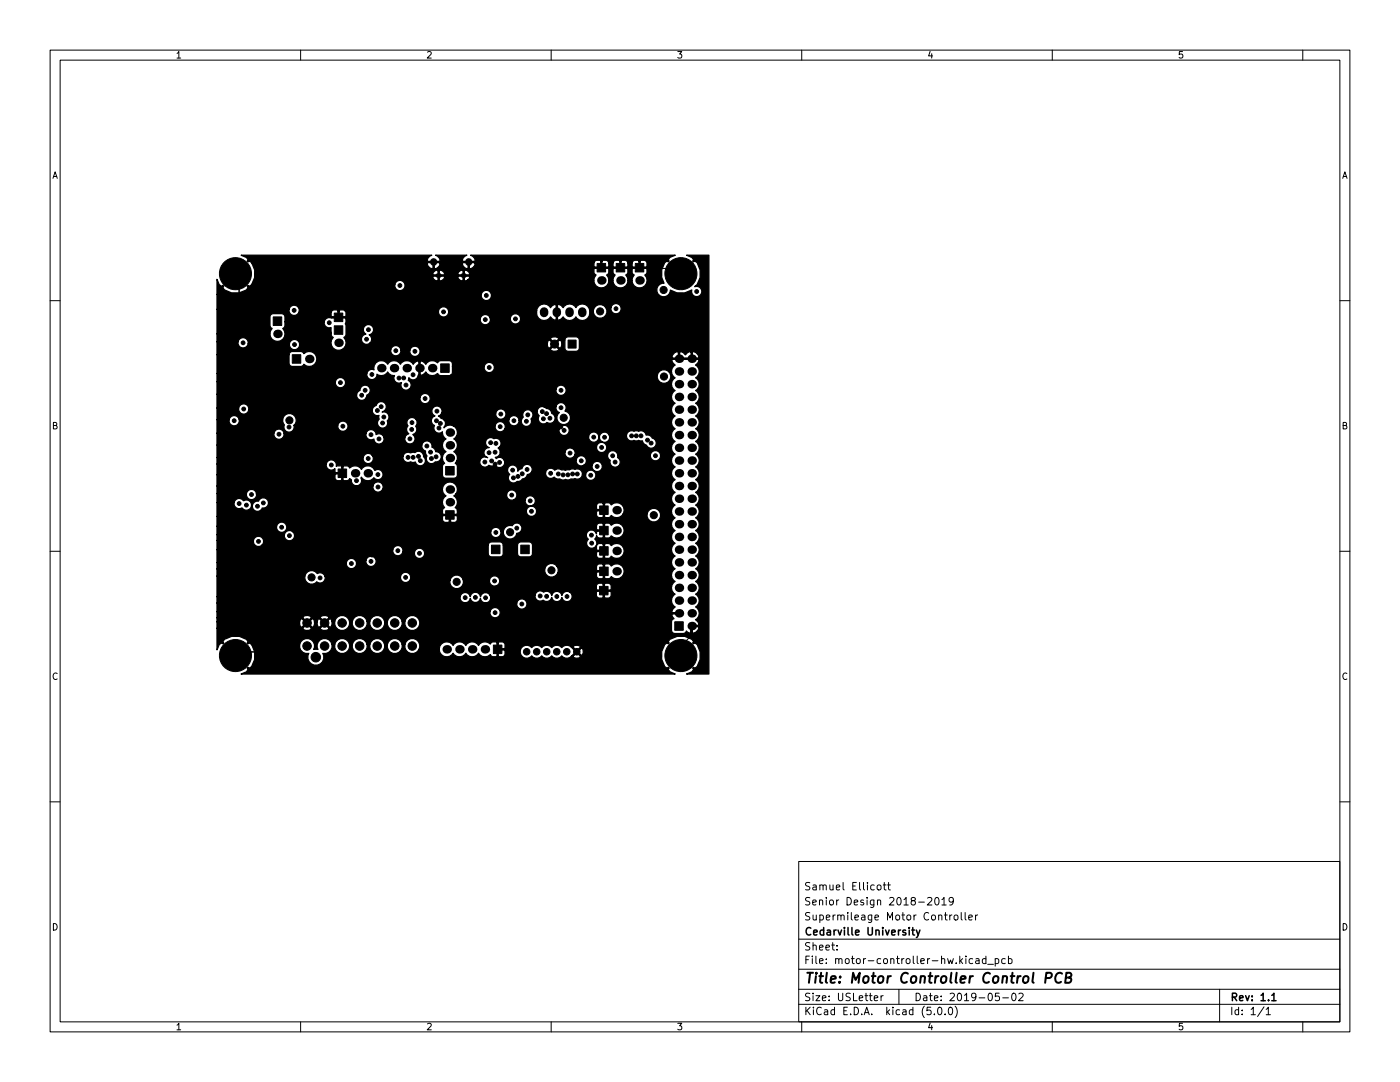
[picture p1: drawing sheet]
<svg xmlns="http://www.w3.org/2000/svg" width="279mm" height="216mm" viewBox="0 0 279 216" stroke-linecap="round" stroke-linejoin="round" font-family="sans-serif">
<defs><g id="words">
<text font-size="2.8" x="160.4" y="196.2">Title: Motor Controller Control PCB</text>
<g font-size="2.1">
<text x="160.4" y="177.6">Samuel Ellicott</text>
<text x="160.4" y="183.6">Supermileage Motor Controller</text>
<text x="160.4" y="180.6">Senior Design 2018-2019</text>
<text x="160.4" y="189.7">Sheet:</text>
<text x="160.4" y="186.7">Cedarville University</text>
<text x="160.4" y="192.4">File: motor-controller-hw.kicad_pcb</text>
<text x="160.4" y="202.5">KiCad E.D.A. kicad (5.0.0)</text>
<text x="160.4" y="199.7">Size: USLetter</text>
<text x="182.4" y="199.7">Date: 2019-05-02</text>
<text x="245.4" y="199.7">Rev: 1.1</text>
<text x="245.4" y="202.5">Id: 1/1</text>
</g>
<g font-size="1.8">
<text x="35" y="11.6">1</text>
<text x="85" y="11.6">2</text>
<text x="135" y="11.6">3</text>
<text x="185" y="11.6">4</text>
<text x="235" y="11.6">5</text>
<text x="10.3" y="35.6">A</text>
<text x="267.7" y="35.6">A</text>
<text x="10.3" y="85.7">B</text>
<text x="267.7" y="85.7">B</text>
<text x="10.3" y="135.6">C</text>
<text x="267.7" y="135.6">C</text>
<text x="10.3" y="185.7">D</text>
<text x="267.7" y="185.7">D</text>
<text x="35" y="205.6">1</text>
<text x="85" y="205.6">2</text>
<text x="135" y="205.6">3</text>
<text x="185" y="205.6">4</text>
<text x="235" y="205.6">5</text>
</g>
</g></defs>
<g fill="none" stroke="#000" stroke-width=".2">
<path d="M10 10h259.4v195.9h-259.4zM12 12h255.4v191.9h-255.4zM60 10v2M110 10v2M160 10v2M210 10v2M260 10v2M10 60h2M127.6 53.4h1l.2 .2h6l1.1 1M267.4 60h2M10 110h2M267.4 110h2"/>
<path d="M138 124.9l-.2 .3v1.8l-1.3 1.3v1.9l-.6 .6M10 160h2M267.4 160h2M159.4 171.9h108v32h-108zM175.1 176.7l.2-.1 .5 .1v.6l-.1 .2-.4 .1-.2-.2zM176.3 176.6h.5M176.5 176.1v1.3l.3 .2M177.1 176.6h.6M177.3 176.1v1.3l.4 .2M185.1 179.2l.6-.1 .3 .4-1 1.1h1M186.8 179.2l.1-.1a.8 .8 0 0 1 .5 .7 .8 .8 0 0 1-.5 .8 1 1 0 0 1-.1-1.4zM188 179.5l.4-.4v1.5"/>
<path d="M190.3 179.7l-.3 .3h-.3l-.3-.3 .1-.5 .5-.1 .2 .1a.99 .99 0 0 1-.4 1.4h-.3M159.4 197.4h108M159.4 193.4h108M159.4 187.4h108M167 189.4v.2M167 188.7v.1M174.5 199.2l.7-.2-.1-.3h-.4l-.2 .2v.7h.6M175.8 198.7v1M176.3 198.7l-.5 .3M179.4 197.4v3M188 180.6h.8M190 182.6l-.5 .3"/>
<path d="M190.5 182.6h.4l.3 .3v.4l-.3 .3-.4-.1-.1-.2zM191.8 182.1v1.3l.2 .2M192.6 182.1v1.3l.2 .2M193.3 183.1l.7-.2v-.3h-.5l-.2 .2 .1 .7h.6M194.1 191.4l-.4-.1-.3 .3 .1 .6h.6M194.7 182.6v1M194.8 191.4h.5l.1 .9M195.1 182.6l-.4 .3M195.4 191.6l-.5 .1-.2 .2 .2 .4 .5-.1M196.8 191.4l-.5-.1-.3 .3 .2 .6h.6M196.8 190.8v1.5M197.1 192.4h1.2"/>
<path d="M198.6 191.4l.4-.1 .3 .3-.1 .6h-.6M198.6 191.3v1.5M199.4 198.2h-.7l-.1 .7 .2-.2 .5 .1 .2 .2-.1 .5-.2 .2-.6-.2M200.1 199.1h1.2M200.6 191.4l-.4-.1-.3 .3 .1 .6h.6M201.3 191.4l.4-.1 .3 .3-.2 .6h-.5M201.3 190.8v1.5M202 198.3l.3-.1a.8 .8 0 0 1 .5 .7 .8 .8 0 0 1-.5 .8l-.3-.2-.1-.4zM203.3 198.3l.6-.1 .3 .4-.9 1.1h.9M243.4 197.4v6.5M60 203.9v2M110 203.9v2"/>
<path d="M159.4 200.4h108M160 203.9v2M186.5 202.3v.2M187.3 201h.2a.8 .8 0 0 1 .5 .7 .8 .8 0 0 1-.5 .8 1 1 0 0 1-.2-1.5zM188.6 202.3v.2M189.4 201.1l.2-.1a.8 .8 0 0 1 .5 .7 .8 .8 0 0 1-.5 .8l-.2-.2-.1-.4zM190.6 200.8a1.72 1.72 0 0 1 0 2.2M210 203.9v2M252.3 200.9l-1.3 1.9M252.7 201.4l.4-.4v1.5M252.7 202.5h.8M260 203.9v2"/>
</g>
<path d="M47 54.6l.7 .7v4.2l3.6 3.5M61.3 124.3l-5.8 5.8h-7.8l-.7 .7M182 185.6h.5M182.2 185.1v1.3l.3 .2M182.9 185.6l.3 1M183.6 185.6l-.5 1.3-.2 .2M253.8 198.6l.4-.4v1.5M253.8 199.7h.9" fill="none" stroke="#000" stroke-width=".3"/>
<path d="M208.7 195.2l1-.1a.52 .52 0 0 0 .2-.5 .52 .52 0 0 0-.3-.5h-.8l-.2 2M211.9 194.3a.88 .88 0 0 0-1 0 .88 .88 0 0 0-.3 .9 .69 .69 0 0 0 .3 .8 .69 .69 0 0 0 .8-.1M212.7 195.1h.7l.3-.2a.45 .45 0 0 0-.2-.8h-.7l-.2 2 .9-.1a.51 .51 0 0 0 .3-.5 .51 .51 0 0 0-.4-.4" fill="none" stroke="#000" stroke-width=".4"/>
<g fill="#000" stroke="#000" stroke-width=".2">
<path d="M119.2 52.6h1.7v1.7h-1.7zM123 52.6h1.7v1.7h-1.7zM126.8 52.6h1.7v1.7h-1.7zM54.5 63.2h1.7v1.7h-1.7zM58.3 70.8h1.7v1.7h-1.7zM66.7 65h1.7v1.7h-1.7zM66.7 62.5h1.7v1.7h-1.7zM87.9 72.6h1.7v1.7h-1.7zM113.4 67.9h1.6v1.6h-1.6zM67.5 93.6h1.7v1.7h-1.7zM88.9 93.1h1.7v1.7h-1.7zM88.9 101.9h1.7v1.7h-1.7z"/>
<path d="M98.1 108.8h1.7v1.7h-1.7zM103.9 108.8h1.7v1.7h-1.7zM119.6 117h1.7v1.7h-1.7zM119.7 105h1.7v1.7h-1.7zM119.7 113.1h1.7v1.7h-1.7zM119.7 101h1.7v1.7h-1.7zM119.7 109.1h1.7v1.7h-1.7zM98.5 128.7h1.7v1.7h-1.7zM134.7 124.1h1.7v1.7h-1.7z"/>
<circle cx="44.6" cy="54.6" r=".4"/>
<circle cx="45.3" cy="52.9" r=".4"/>
<circle cx="45.3" cy="56.3" r=".4"/>
<circle cx="47" cy="52.2" r=".4"/>
<circle cx="47" cy="57" r=".4"/>
<circle cx="47" cy="54.6" r="3.2"/>
<circle cx="48.7" cy="52.9" r=".4"/>
<circle cx="48.7" cy="56.3" r=".4"/>
<circle cx="49.4" cy="54.6" r=".4"/>
<circle cx="76.1" cy="56.9" r=".38"/>
<circle cx="79.8" cy="57" r=".38"/>
<circle cx="83.8" cy="57" r=".38"/>
<circle cx="97.1" cy="59" r=".38"/>
<circle cx="99.8" cy="59" r=".38"/>
<circle cx="132.4" cy="57.9" r=".71"/>
<circle cx="133.5" cy="54.6" r=".4"/>
<circle cx="134.2" cy="52.9" r=".4"/>
<circle cx="134.2" cy="56.3" r=".4"/>
<circle cx="135.9" cy="57" r=".4"/>
<circle cx="135.9" cy="52.2" r=".4"/>
<circle cx="135.9" cy="54.6" r="3.2"/>
<circle cx="137.6" cy="56.3" r=".4"/>
<circle cx="137.6" cy="52.9" r=".4"/>
<circle cx="138.3" cy="54.6" r=".4"/>
<circle cx="139" cy="58.2" r=".38"/>
<circle cx="48.5" cy="68.4" r=".38"/>
<circle cx="51.3" cy="63" r=".38"/>
<circle cx="56.6" cy="75" r=".38"/>
<circle cx="58.7" cy="78.9" r=".38"/>
<circle cx="58.7" cy="61.9" r=".38"/>
<circle cx="58.8" cy="68.8" r=".38"/>
<circle cx="60.7" cy="61.8" r=".38"/>
<circle cx="65.7" cy="64.4" r=".38"/>
<circle cx="65.8" cy="66.5" r=".38"/>
<circle cx="67.9" cy="76.4" r=".38"/>
<circle cx="72.2" cy="78.9" r=".38"/>
<circle cx="72.9" cy="77.9" r=".38"/>
<circle cx="73.2" cy="67.7" r=".38"/>
<circle cx="73.5" cy="65.8" r=".38"/>
<circle cx="74.2" cy="74.7" r=".38"/>
<circle cx="76.1" cy="79.8" r=".38"/>
<circle cx="79" cy="70" r=".38"/>
<circle cx="79.6" cy="75.4" r=".38"/>
<circle cx="80.6" cy="75.4" r=".38"/>
<circle cx="81" cy="76.8" r=".38"/>
<circle cx="82.4" cy="74.8" r=".38"/>
<circle cx="82.8" cy="70.1" r=".38"/>
<circle cx="84.3" cy="65.7" r=".38"/>
<circle cx="84.8" cy="79.5" r=".38"/>
<circle cx="88.5" cy="62.2" r=".38"/>
<circle cx="95.3" cy="70.9" r=".38"/>
<circle cx="96.9" cy="63.8" r=".38"/>
<circle cx="97.6" cy="73.3" r=".38"/>
<circle cx="99.8" cy="63.8" r=".38"/>
<circle cx="102.9" cy="63.6" r=".38"/>
<circle cx="110.7" cy="68.7" r=".8"/>
<circle cx="112" cy="77.9" r=".38"/>
<circle cx="119.8" cy="62.1" r=".71"/>
<circle cx="122.9" cy="61.6" r=".38"/>
<circle cx="126.4" cy="61.8" r=".38"/>
<circle cx="132.5" cy="75.1" r=".71"/>
<circle cx="45.4" cy="97.2" r=".38"/>
<circle cx="46.7" cy="83.9" r=".38"/>
<circle cx="48.6" cy="81.6" r=".38"/>
<circle cx="50.2" cy="98.7" r=".38"/>
<circle cx="51.5" cy="98.5" r=".38"/>
<circle cx="53.7" cy="80.4" r=".38"/>
<circle cx="55.2" cy="93.2" r=".38"/>
<circle cx="55.7" cy="86.6" r=".38"/>
<circle cx="57.7" cy="85.2" r=".38"/>
<circle cx="57.8" cy="83.9" r=".71"/>
<circle cx="64.8" cy="82.9" r=".38"/>
<circle cx="66.1" cy="92.8" r=".38"/>
<circle cx="68.4" cy="85" r=".38"/>
<circle cx="71.1" cy="95.9" r=".38"/>
<circle cx="73.5" cy="91.5" r=".38"/>
<circle cx="74" cy="86.7" r=".38"/>
<circle cx="74.4" cy="84.6" r=".38"/>
<circle cx="74.5" cy="90.7" r=".38"/>
<circle cx="75.3" cy="81.9" r=".38"/>
<circle cx="75.4" cy="94.7" r=".38"/>
<circle cx="75.4" cy="97.2" r=".38"/>
<circle cx="75.6" cy="87.6" r=".38"/>
<circle cx="76.1" cy="81.2" r=".38"/>
<circle cx="76.4" cy="84.4" r=".38"/>
<circle cx="76.6" cy="83.2" r=".38"/>
<circle cx="80.3" cy="87.4" r=".38"/>
<circle cx="81.3" cy="83" r=".38"/>
<circle cx="81.4" cy="91.3" r=".38"/>
<circle cx="81.8" cy="87.6" r=".38"/>
<circle cx="82.2" cy="85.7" r=".38"/>
<circle cx="82.2" cy="84.3" r=".38"/>
<circle cx="82.4" cy="91.3" r=".38"/>
<circle cx="83.5" cy="91.1" r=".38"/>
<circle cx="83.9" cy="91.9" r=".38"/>
<circle cx="85.2" cy="89" r=".38"/>
<circle cx="85.9" cy="90.2" r=".38"/>
<circle cx="86.1" cy="91.5" r=".38"/>
<circle cx="87" cy="91.1" r=".38"/>
<circle cx="87.1" cy="84" r=".38"/>
<circle cx="87.2" cy="82" r=".38"/>
<circle cx="87.6" cy="85.4" r=".38"/>
<circle cx="87.9" cy="84.5" r=".38"/>
<circle cx="96.8" cy="92.2" r=".38"/>
<circle cx="97.6" cy="90.3" r=".38"/>
<circle cx="97.9" cy="88.3" r=".38"/>
<circle cx="98.1" cy="92" r=".38"/>
<circle cx="98.8" cy="90.2" r=".38"/>
<circle cx="98.8" cy="92.6" r=".38"/>
<circle cx="99" cy="88.5" r=".38"/>
<circle cx="99.7" cy="92.3" r=".38"/>
<circle cx="99.8" cy="85.1" r=".38"/>
<circle cx="99.9" cy="82.6" r=".38"/>
<circle cx="101.3" cy="83.2" r=".38"/>
<circle cx="102.1" cy="98.8" r=".38"/>
<circle cx="102.3" cy="93.8" r=".38"/>
<circle cx="102.5" cy="95.4" r=".38"/>
<circle cx="102.6" cy="83.9" r=".38"/>
<circle cx="103.4" cy="95.1" r=".38"/>
<circle cx="104.1" cy="89" r=".38"/>
<circle cx="104.1" cy="90.2" r=".38"/>
<circle cx="104.2" cy="94.5" r=".38"/>
<circle cx="105.1" cy="84.1" r=".38"/>
<circle cx="105.2" cy="93.7" r=".38"/>
<circle cx="105.3" cy="82.8" r=".38"/>
<circle cx="105.8" cy="99.9" r=".38"/>
<circle cx="106.4" cy="90.2" r=".38"/>
<circle cx="106.4" cy="89" r=".38"/>
<circle cx="106.8" cy="80.6" r=".38"/>
<circle cx="108.2" cy="82.1" r=".38"/>
<circle cx="108.4" cy="83.6" r=".38"/>
<circle cx="109.1" cy="82.5" r=".38"/>
<circle cx="109.8" cy="83.5" r=".38"/>
<circle cx="109.9" cy="94.4" r=".38"/>
<circle cx="111.4" cy="94.6" r=".38"/>
<circle cx="111.9" cy="85.2" r=".38"/>
<circle cx="112" cy="81.4" r=".38"/>
<circle cx="112.4" cy="94.8" r=".38"/>
<circle cx="112.5" cy="83.4" r=".71"/>
<circle cx="112.6" cy="85.9" r=".38"/>
<circle cx="113.3" cy="94.7" r=".38"/>
<circle cx="113.5" cy="93.1" r=".38"/>
<circle cx="113.8" cy="90.4" r=".38"/>
<circle cx="113.9" cy="81.2" r=".38"/>
<circle cx="114.3" cy="94.6" r=".38"/>
<circle cx="115.2" cy="94.6" r=".38"/>
<circle cx="116" cy="91.9" r=".38"/>
<circle cx="117.9" cy="94.8" r=".38"/>
<circle cx="118.1" cy="90.9" r=".38"/>
<circle cx="118.5" cy="87.2" r=".38"/>
<circle cx="119.2" cy="93.1" r=".38"/>
<circle cx="120.1" cy="89.3" r=".38"/>
<circle cx="120.7" cy="87.2" r=".38"/>
<circle cx="122" cy="83.1" r=".38"/>
<circle cx="122.3" cy="90.9" r=".38"/>
<circle cx="122.8" cy="92.2" r=".38"/>
<circle cx="126" cy="87" r=".38"/>
<circle cx="127" cy="87" r=".38"/>
<circle cx="127.8" cy="99.2" r=".38"/>
<circle cx="127.9" cy="87" r=".38"/>
<circle cx="129.2" cy="87.8" r=".38"/>
<circle cx="129.9" cy="88.4" r=".38"/>
<circle cx="130.8" cy="90.9" r=".38"/>
<circle cx="46.8" cy="104.8" r=".38"/>
<circle cx="47.7" cy="100.5" r=".38"/>
<circle cx="49.2" cy="100.8" r=".38"/>
<circle cx="51.4" cy="101" r=".38"/>
<circle cx="51.6" cy="108" r=".38"/>
<circle cx="52.6" cy="100.4" r=".38"/>
<circle cx="56.2" cy="105.2" r=".38"/>
<circle cx="57.8" cy="106.9" r=".38"/>
<circle cx="59.9" cy="101.8" r=".38"/>
<circle cx="62.2" cy="115.2" r=".71"/>
<circle cx="63.9" cy="115.3" r=".38"/>
<circle cx="67.6" cy="103.1" r=".38"/>
<circle cx="70.1" cy="112.4" r=".38"/>
<circle cx="70.2" cy="109.8" r=".38"/>
<circle cx="74" cy="112" r=".38"/>
<circle cx="74.2" cy="110.7" r=".38"/>
<circle cx="75" cy="116.2" r=".38"/>
<circle cx="77.3" cy="108.7" r=".38"/>
<circle cx="79.4" cy="109.9" r=".38"/>
<circle cx="80.9" cy="115.2" r=".38"/>
<circle cx="82.8" cy="102.5" r=".38"/>
<circle cx="83.7" cy="110.4" r=".38"/>
<circle cx="87.1" cy="112.1" r=".38"/>
<circle cx="91.1" cy="116.1" r=".71"/>
<circle cx="92.8" cy="119.3" r=".38"/>
<circle cx="94.9" cy="119.2" r=".38"/>
<circle cx="96.9" cy="119.3" r=".38"/>
<circle cx="98.1" cy="113.1" r=".38"/>
<circle cx="98.7" cy="115.9" r=".38"/>
<circle cx="99" cy="106.2" r=".38"/>
<circle cx="101.8" cy="106.2" r=".71"/>
<circle cx="103.1" cy="105.4" r=".38"/>
<circle cx="106.1" cy="102" r=".38"/>
<circle cx="107.8" cy="118.9" r=".38"/>
<circle cx="108.4" cy="112.9" r=".38"/>
<circle cx="109.1" cy="119" r=".38"/>
<circle cx="110.1" cy="113.8" r=".71"/>
<circle cx="111.1" cy="119" r=".38"/>
<circle cx="113.2" cy="119" r=".38"/>
<circle cx="118" cy="106.8" r=".38"/>
<circle cx="118.1" cy="108.4" r=".38"/>
<circle cx="129.6" cy="112" r=".38"/>
<circle cx="130.5" cy="102.8" r=".71"/>
<circle cx="44.6" cy="130.8" r=".4"/>
<circle cx="45.3" cy="132.5" r=".4"/>
<circle cx="45.3" cy="129.1" r=".4"/>
<circle cx="47" cy="128.4" r=".4"/>
<circle cx="47" cy="133.2" r=".4"/>
<circle cx="47" cy="130.8" r="3.2"/>
<circle cx="48.7" cy="132.5" r=".4"/>
<circle cx="48.7" cy="129.1" r=".4"/>
<circle cx="49.4" cy="130.8" r=".4"/>
<circle cx="61.3" cy="124.3" r=".85"/>
<circle cx="61.3" cy="128.9" r=".85"/>
<circle cx="63" cy="131.1" r=".95"/>
<circle cx="64.8" cy="124.3" r=".85"/>
<circle cx="64.8" cy="128.9" r=".85"/>
<circle cx="68.3" cy="124.3" r=".85"/>
<circle cx="68.3" cy="128.9" r=".85"/>
<circle cx="71.8" cy="124.3" r=".85"/>
<circle cx="71.8" cy="128.9" r=".85"/>
<circle cx="75.3" cy="124.3" r=".85"/>
<circle cx="75.3" cy="128.9" r=".85"/>
<circle cx="78.8" cy="124.3" r=".85"/>
<circle cx="78.8" cy="128.9" r=".85"/>
<circle cx="82.3" cy="124.3" r=".85"/>
<circle cx="82.3" cy="128.9" r=".85"/>
<circle cx="98" cy="123.8" r=".38"/>
<circle cx="98.8" cy="122.3" r=".38"/>
<circle cx="104.1" cy="120.5" r=".38"/>
<circle cx="105.1" cy="130" r=".65"/>
<circle cx="105.8" cy="124.6" r=".38"/>
<circle cx="107.1" cy="130" r=".65"/>
<circle cx="109.1" cy="130" r=".65"/>
<circle cx="111.1" cy="130" r=".65"/>
<circle cx="113.1" cy="130" r=".65"/>
<circle cx="114.9" cy="122.3" r=".38"/>
<circle cx="115.1" cy="130" r=".65"/>
<circle cx="133.5" cy="130.8" r=".4"/>
<circle cx="134.2" cy="132.5" r=".4"/>
<circle cx="134.2" cy="129.1" r=".4"/>
<circle cx="135.9" cy="128.4" r=".4"/>
<circle cx="135.9" cy="133.2" r=".4"/>
<circle cx="135.9" cy="130.8" r="3.2"/>
<circle cx="137.6" cy="132.5" r=".4"/>
<circle cx="137.6" cy="129.1" r=".4"/>
<circle cx="138.3" cy="130.8" r=".4"/>
</g>
<path d="M86.5 52.2v.1M93.5 52.2v.1" fill="none" stroke="#000" stroke-width="1.4"/>
<path d="M87.4 55h.3M92.4 55h.3" fill="none" stroke="#000" stroke-width=".95"/>
<g fill="#000">
<circle cx="120" cy="56" r=".85"/>
<circle cx="123.8" cy="56" r=".85"/>
<circle cx="127.6" cy="56" r=".85"/>
<circle cx="55.4" cy="66.6" r=".85"/>
<circle cx="61.7" cy="71.6" r=".85"/>
<circle cx="67.6" cy="68.4" r=".85"/>
<circle cx="76.1" cy="73.5" r=".85"/>
<circle cx="78.6" cy="73.5" r=".85"/>
<circle cx="81.2" cy="73.5" r=".85"/>
<circle cx="83.7" cy="73.5" r=".85"/>
<circle cx="86.3" cy="73.5" r=".85"/>
<circle cx="135.5" cy="79.2" r=".85"/>
<circle cx="135.5" cy="74.1" r=".85"/>
<circle cx="135.5" cy="76.7" r=".85"/>
<circle cx="135.5" cy="71.6" r=".85"/>
<circle cx="138" cy="74.1" r=".85"/>
<circle cx="138" cy="76.7" r=".85"/>
<circle cx="138" cy="71.6" r=".85"/>
<circle cx="138" cy="79.2" r=".85"/>
<circle cx="70.9" cy="94.4" r=".85"/>
<circle cx="73.4" cy="94.4" r=".85"/>
<circle cx="89.8" cy="91.4" r=".85"/>
<circle cx="89.8" cy="86.3" r=".85"/>
<circle cx="89.8" cy="88.8" r=".85"/>
<circle cx="89.8" cy="97.7" r=".85"/>
<circle cx="135.5" cy="99.5" r=".85"/>
<circle cx="135.5" cy="97" r=".85"/>
<circle cx="135.5" cy="91.9" r=".85"/>
<circle cx="135.5" cy="84.3" r=".85"/>
<circle cx="135.5" cy="89.4" r=".85"/>
<circle cx="135.5" cy="86.8" r=".85"/>
<circle cx="135.5" cy="81.7" r=".85"/>
<circle cx="135.5" cy="94.4" r=".85"/>
<circle cx="138" cy="84.3" r=".85"/>
<circle cx="138" cy="99.5" r=".85"/>
<circle cx="138" cy="97" r=".85"/>
<circle cx="138" cy="94.4" r=".85"/>
<circle cx="138" cy="91.9" r=".85"/>
<circle cx="138" cy="89.4" r=".85"/>
<circle cx="138" cy="86.8" r=".85"/>
<circle cx="138" cy="81.7" r=".85"/>
<circle cx="89.8" cy="100.2" r=".85"/>
<circle cx="123.1" cy="105.9" r=".85"/>
<circle cx="123.1" cy="101.8" r=".85"/>
<circle cx="123.1" cy="109.9" r=".85"/>
<circle cx="123.1" cy="114" r=".85"/>
<circle cx="135.5" cy="107.1" r=".85"/>
<circle cx="135.5" cy="119.8" r=".85"/>
<circle cx="135.5" cy="112.2" r=".85"/>
<circle cx="135.5" cy="109.7" r=".85"/>
<circle cx="135.5" cy="104.6" r=".85"/>
<circle cx="135.5" cy="102.1" r=".85"/>
<circle cx="135.5" cy="117.3" r=".85"/>
<circle cx="135.5" cy="114.8" r=".85"/>
<circle cx="138" cy="117.3" r=".85"/>
<circle cx="138" cy="114.8" r=".85"/>
<circle cx="138" cy="109.7" r=".85"/>
<circle cx="138" cy="107.1" r=".85"/>
<circle cx="138" cy="119.8" r=".85"/>
<circle cx="138" cy="112.2" r=".85"/>
<circle cx="138" cy="104.6" r=".85"/>
<circle cx="138" cy="102.1" r=".85"/>
<circle cx="89.2" cy="129.6" r=".85"/>
<circle cx="91.7" cy="129.6" r=".85"/>
<circle cx="94.2" cy="129.6" r=".85"/>
<circle cx="96.8" cy="129.6" r=".85"/>
<circle cx="135.5" cy="122.4" r=".85"/>
<circle cx="138" cy="124.9" r=".85"/>
<circle cx="138" cy="122.4" r=".85"/>
</g>
<path d="M108.6 62.2v.3M111.1 62.2v.3M113.7 62.2v.3M116.2 62.2v.3" fill="none" stroke="#000" stroke-width="1.7"/>
<path d="M45.9 53.7l.2-.1 .9 .8 .9-.8 .1 .1-.8 .9 .8 .9-.1 .2-.9-.9-.9 .9-.2-.2 .9-.9zM43.3 55.7l.5 1.1 .4 .4 .3-.3 .2 .2-.3 .3 .4 .4 1.4 .6h1.5l1.4-.5 .5-.5-.3-.3 .2-.2 .2 .3 .5-.4h28.6a1.04 1.04 0 0 0 1.2 1.2 1.04 1.04 0 0 0 .7-1.6 1.04 1.04 0 0 0-1.8 0l-.1 .4h-28.6l.6-1.5h35.5l.5 .6 .4 .2 .2-.2v-.8h.3v.8a.8 .8 0 0 0 1.1-.6h2.5l.5 .6 .4 .2 .2-.2v-.8h.3v.8l.1 .2 .4-.1h25.3l.1 .5a1.52 1.52 0 0 0 1.7 .9 1.52 1.52 0 0 0 1.2-1.4h.8l.1 .5a1.52 1.52 0 0 0 1.7 .9 1.52 1.52 0 0 0 1.2-1.4h.8l.1 .5a1.51 1.51 0 0 0 2.3 .7 1.51 1.51 0 0 0 .2-2.3l.4-.5v-.7l-.1-.2h-2.7l-.1 .2v.7l.4 .5-.4 .5-.1 .6h-.8l-.1-.6-.3-.5 .4-.5v-.7l-.1-.2h-2.7l-.2 .2v.7l.5 .5-.4 .5-.1 .6h-.8l-.1-.6-.3-.5 .4-.5v-.7l-.2-.2h-2.6l-.2 .2v.7l.5 .5-.4 .5-.1 .6h-25.3l.4-.3 .2-.4-.2-.2h-2.1l-.2 .2h-2.5l-.2-.2h-2.1l-.2 .2h-35.5v-.6h35.5l.2 .2h.9v-.9h.3v.9h.9l.2-.2h2.5l.2 .2h.9v-.9h.3v.9h.9l.2-.2-.5-.7-.5-.1-.4 .1a.8 .8 0 0 0-1.1 .7h-2.5l-.5-.7-.5-.1-.4 .1a.8 .8 0 0 0-1.1 .7h-35.5v-.8l-.5-1.3h34.9a.97 .97 0 0 0 1.2 .9v-1.1h.3v1.1l.2 .1 .8-.5 .2-.5h4.3a.97 .97 0 0 0 1.2 .9v-1.1h.3v1.1l.2 .1a1.02 1.02 0 0 0 .8-1.2h23.8v.7l.2 .2h1.2v-1.2h.2v1.2h1.2l.2-.2v-.7h.8v.7l.2 .2h1.2v-1.2h.3v1.2h1.2l.1-.2v-.7h.9v.7l.1 .2h1.2v-1.2h.3v1.2h1.2l.1-.2-.1-.9-.4-.3h-.7l-.1 .2-1.1-.2-.5 .5h-.9l-.5-.5h-.7l-.1 .2-1.2-.2-.5 .5h-.8l-.5-.5h-.7l-.2 .2-1.1-.2-.5 .5h-26.1l-.2 .2h-4.3l-.2-.2h-2.3l-.2 .2h-34.9l-.6-.6-.2 .3-.2-.2 .3-.2-.4-.5-1.1-.5h38.1l-.8 .6-.2 .4 .2 .3h2.3l.2-.3-.2-.4-.8-.6h6.3l-.8 .6-.2 .4 .2 .3h2.3l.2-.3-.2-.4-.8-.6h40.9l-1.1 .5-.4 .5 .3 .2-.2 .2-.3-.3-.4 .4-.6 1.4v1.5l.4 1.2h-.3a1.37 1.37 0 0 0-1.1 1.5 1.37 1.37 0 0 0 1.4 1.2 1.37 1.37 0 0 0 1.3-1.3 3.9 3.9 0 0 0 4.3 0 1.04 1.04 0 0 0 1 1.2 1.04 1.04 0 0 0 1-1.2 1.04 1.04 0 0 0-1.5-.7l.5-.4 .6-1.4v-1.5l-.6-1.5-.5-.4-.2 .3-.2-.2 .3-.2-.4-.5-1.1-.5h4.5v83.6h-4.5l1.1-.5 .4-.4-.3-.3 .2-.2 .2 .3 .5-.4 .6-1.4v-1.5l-.5-1.4-.6-.5-.2 .3-.2-.2 .3-.2-.4-.5a3.9 3.9 0 0 0-4.4 0l-.4 .5 .3 .2-.2 .2-.3-.3-.4 .4-.6 1.4v1.5l.6 1.5 .4 .4 .3-.3 .2 .2-.3 .3 .4 .4 1.1 .5h-86.7l1.1-.5 .4-.4-.3-.3 .2-.2 .2 .3 .5-.4 .6-1.4a3.6 3.6 0 0 0-.6-3h9.6v.6a1.5 1.5 0 0 0 1.8 1.2 1.6 1.6 0 0 0 1.4 2.4 1.6 1.6 0 0 0 1.4-2.4 1.5 1.5 0 0 0 1.9-1.8h.5v.6a1.51 1.51 0 0 0 1.8 1.2 1.51 1.51 0 0 0 1.2-1.8h.5v.6a1.51 1.51 0 0 0 1.8 1.2 1.51 1.51 0 0 0 1.2-1.8h.5v.6a1.51 1.51 0 0 0 1.8 1.2 1.51 1.51 0 0 0 1.2-1.8h.5v.6a1.51 1.51 0 0 0 1.8 1.2 1.51 1.51 0 0 0 1.2-1.8h.5v.6a1.5 1.5 0 0 0 1.3 1.2 1.5 1.5 0 0 0 1.5-.8h4l.2 .5a1.51 1.51 0 0 0 2.6 .2 1.48 1.48 0 0 0 2.6 0 1.48 1.48 0 0 0 2.5 0 1.51 1.51 0 0 0 2.4 .3l.4 .5h.7l.2-.2v-1.2h.2v1.2l.2 .2h.7l.5-.6-.1-.7h3.1a1.3 1.3 0 0 0 .7 1.4 1.3 1.3 0 0 0 1.6-.3 1.26 1.26 0 0 0 2 0 1.26 1.26 0 0 0 2 0 1.26 1.26 0 0 0 2 0 1.25 1.25 0 0 0 1.9 0h.4v.3a.9 .9 0 0 0 1.4-.3l-.7-.7-.7 .7h-.4l.9-.9h.4l.7 .8 .2-.1a.9 .9 0 0 0-.2-1.4l-.7 .7h-.4l-.9-.9h.4l.7 .8 .7-.8v-.2a.9 .9 0 0 0-1.4 .2h-.4l-.2-.1a1.27 1.27 0 0 0-1.7 .2 1.26 1.26 0 0 0-2 0 1.26 1.26 0 0 0-2 0 1.26 1.26 0 0 0-2 0 1.29 1.29 0 0 0-1.3-.4 1.29 1.29 0 0 0-1 1l-4.6-.1v-1.5h.2v1.2h1.2l.2-.1-.1-.9-.4-.3h-.7l-.2 .1-1.1-.1-.4 .4a1.51 1.51 0 0 0-2.4 .3 1.48 1.48 0 0 0-2.5 0 1.48 1.48 0 0 0-2.6 0 1.5 1.5 0 0 0-1.7-.7 1.5 1.5 0 0 0-1.1 1.5h-4l.2-.4a1.51 1.51 0 0 0-1.2-1.8 1.51 1.51 0 0 0-1.8 1.2h-.5l-.3-.5a1.51 1.51 0 0 0-1.5-.7 1.51 1.51 0 0 0-1.2 1.2h-.5l-.3-.5a1.51 1.51 0 0 0-1.5-.7 1.51 1.51 0 0 0-1.2 1.2h-.5l-.3-.5a1.51 1.51 0 0 0-1.5-.7 1.51 1.51 0 0 0-1.2 1.2h-.5l-.3-.5a1.51 1.51 0 0 0-1.5-.7 1.51 1.51 0 0 0-1.2 1.2h-.5l-.3-.5a1.5 1.5 0 0 0-2-.5 1.5 1.5 0 0 0-.5 2h-.9l.2-.4a1.51 1.51 0 0 0-1.2-1.8 1.51 1.51 0 0 0-1.8 1.2h-9.6l-.5-.4-.2 .3-.2-.2 .3-.2-.4-.5a3.9 3.9 0 0 0-4.4 0l-.4 .5 .3 .2-.2 .2-.3-.3-.4 .4-.5 1.1v-4.3h17.1l.1 .2 .6 .2h.5l.5-.2v-.2h1.8l.1 .2 .6 .2h.5l.5-.2v-.2l-.8-.9-.9 .9h-1.8l-.8-.9-.9 .9h-17.1v-1.3h16.5l.2 1 .2 .1 .9-.9h.4l.8 .9 .3-.1 .2-.6v-.4h.5v.6l.2 .4 .2 .1 .9-.9h.4l.8 .9 .3-.1 .2-.6v-.5h.5v.6a1.51 1.51 0 0 0 1.8 1.2 1.51 1.51 0 0 0 1.2-1.8h.5v.6a1.51 1.51 0 0 0 1.8 1.2 1.51 1.51 0 0 0 1.2-1.8h.5v.6a1.51 1.51 0 0 0 1.8 1.2 1.51 1.51 0 0 0 1.2-1.8h.5v.6a1.51 1.51 0 0 0 1.8 1.2 1.51 1.51 0 0 0 1.2-1.8h.5v.6a1.51 1.51 0 0 0 2.3 1 1.51 1.51 0 0 0 0-2.6 1.51 1.51 0 0 0-2.3 1h-.5l-.3-.5a1.51 1.51 0 0 0-1.5-.7 1.51 1.51 0 0 0-1.2 1.2h-.5l-.3-.5a1.51 1.51 0 0 0-1.5-.7 1.51 1.51 0 0 0-1.2 1.2h-.5l-.3-.5a1.51 1.51 0 0 0-1.5-.7 1.51 1.51 0 0 0-1.2 1.2h-.5l-.3-.5a1.51 1.51 0 0 0-1.5-.7 1.51 1.51 0 0 0-1.2 1.2h-.5l-.2-.5-.3-.1-.8 .9h-.4l-.9-.9-.2 .1-.2 .6h-.5l-.2-.6-.3-.1-.8 .9h-.4l-.9-.9-.2 .1-.2 .6h-16.5v-.8h17.1l.9 .8 .8-.8h1.8l.9 .8 .8-.8v-.3l-.6-.2h-.6l-.4 .2-.1 .3h-1.8v-.3l-.6-.2h-.6l-.4 .2-.1 .3h-17.1v-1.3h54.5a1.04 1.04 0 0 0 1.2 1.3 1.04 1.04 0 0 0 .7-1.6 1.04 1.04 0 0 0-1.8 0l-.1 .3h-54.5v-1.7h59.8a1.04 1.04 0 0 0 1.2 1.2 1.04 1.04 0 0 0 .7-1.6 1.04 1.04 0 0 0-1.7 0l-.2 .4h-59.8v-1.2h48.5a1.03 1.03 0 0 0 .9 1.2 1.03 1.03 0 0 0 1.2-.9 1.04 1.04 0 0 0 1 .8 1.04 1.04 0 0 0 1-.8 1.03 1.03 0 0 0 1.4 .9 1.03 1.03 0 0 0 .5-1.6h9v.4a1.03 1.03 0 0 0 1.6 .7 1.02 1.02 0 0 0 1.7-.6 1.03 1.03 0 0 0 1 .9 1.03 1.03 0 0 0 1-.9 1.03 1.03 0 0 0 1.6 .7 1.03 1.03 0 0 0 0-1.8h5.3l.1 1 .4 .2h.7l.2-.1v-1.2h.2v1.2l.2 .1 .9-.1 .3-.4v-.7l-.2-.1h-2.6l-.2 .1h-5.3a1.02 1.02 0 0 0-1.6 .7 1.04 1.04 0 0 0-1-.8 1.04 1.04 0 0 0-1 .8 1.02 1.02 0 0 0-1.6-.6 1.02 1.02 0 0 0-1.7 .5h-9a1.04 1.04 0 0 0-1.1-.4 1.04 1.04 0 0 0-.8 .8 1.02 1.02 0 0 0-1-.9 1.02 1.02 0 0 0-1 .9 1.04 1.04 0 0 0-1.1-.9 1.04 1.04 0 0 0-1 .9h-48.5v-4.2h17.5v.6a1.35 1.35 0 0 0 1 1 1.35 1.35 0 0 0 1.4-.4 1.01 1.01 0 0 0 1.2 .1 1.01 1.01 0 0 0 .5-1.2h15v.4a1.03 1.03 0 0 0 .8 .8 1.03 1.03 0 0 0 1.1-.4h8v.6a1.36 1.36 0 0 0 1.7 1 1.36 1.36 0 0 0 .9-1.7h5.3v.4a1.01 1.01 0 0 0 1.4 .8h19.9v.7l.2 .1h1.2v-1.2h.2v1.2h1.2l.2-.1-.1-1-.4-.2h-.7l-.2 .1-1.1-.1-.5 .5h-19.9a1.03 1.03 0 0 0 .3-1.8 1.03 1.03 0 0 0-1.7 .6h-5.3l-.1-.4a1.37 1.37 0 0 0-1.4-.5 1.37 1.37 0 0 0-1.1 1h-8a1.04 1.04 0 0 0-.5-1.5 1.04 1.04 0 0 0-1.4 .7h-15l-.2-.3a1.03 1.03 0 0 0-1.4-.3 1.37 1.37 0 0 0-1.4-.5 1.37 1.37 0 0 0-1.1 1h-17.5v-1.4h65.4v.6a1.36 1.36 0 0 0 1.2 1.1 1.36 1.36 0 0 0 1.4-.9h7.7l.1 .9 .4 .3h.7l.2-.2v-1.2h-1.2l-.2 .2h-7.7l.1-.8-.2-.5h7.8v.7l.2 .2h1.2v-1.2h.2v2.6l.2 .2h.7l.5-.4a1.51 1.51 0 0 0 2.1 0 1.51 1.51 0 0 0 0-2.2 1.51 1.51 0 0 0-2.1 0l-.5-.4h-.7l-.2 .2-1.1-.2-.5 .5h-7.8a1.37 1.37 0 0 0-1.4-.6 1.37 1.37 0 0 0-1.1 1.1h-65.4v-1.3h25.8v.4a1.03 1.03 0 0 0 1.5 .8 1.03 1.03 0 0 0 .3-1.6h2.1v.4a1.04 1.04 0 0 0 1.6 .7 1.04 1.04 0 0 0 0-1.7 1.04 1.04 0 0 0-1.6 .6h-2.1l-.2-.2a1.04 1.04 0 0 0-1.6 .6h-25.8v-2.5h35.1v.4a1.02 1.02 0 0 0 .9 .8 1.02 1.02 0 0 0 1.1-.7h2.3v.4a1.04 1.04 0 0 0 1.6 .7 1.04 1.04 0 0 0 0-1.7 1.04 1.04 0 0 0-1.6 .6h-2.3v-.1a1.04 1.04 0 0 0-.8-1.2 1.04 1.04 0 0 0-1.2 .8h-35.1v-1.9h7.3v.4a1.02 1.02 0 0 0 1.7 .6h45.1v1.7a.65 .65 0 0 0 .7 .6h1.7l.4-.2 .2-.4v-1.7h2.9v1.7a.65 .65 0 0 0 .6 .6h2a.74 .74 0 0 0 .4-.9h12.7v.7l.3 .4 .9 .1 .2-.1v-1.2h-1.2l-.2 .1h-12.7v-1.4a.65 .65 0 0 0-.7-.7l-1.9 .1-.4 .6h-2.9a.65 .65 0 0 0-.6-.7l-2 .1-.4 .6h-45.1a1.03 1.03 0 0 0-.2-1.7 1.03 1.03 0 0 0-1.5 .7h-7.3v-1.1h13.4v.4a1.03 1.03 0 0 0 1.6 .7 1.03 1.03 0 0 0 .1-1.8h39.5v.5a1.03 1.03 0 0 0 1.3 .8 1.03 1.03 0 0 0 .7-1.4h.6v.6a1.36 1.36 0 0 0 1.2 1.1 1.36 1.36 0 0 0 1.4-1h13.9v.4l.4 .6a1.06 1.06 0 0 0 .1 1.6 1.06 1.06 0 0 0 1.5-.2v.6l.2 .2h1.2v-1.2h.2v2.7l.2 .1h.7l.5-.4a1.51 1.51 0 0 0 2.1 0 1.51 1.51 0 0 0 0-2.1 1.51 1.51 0 0 0-2.1 0l-.5-.5h-.7l-.2 .2-1.1-.2-.6 .6a1.02 1.02 0 0 0-.2-1.4l.3-.7 .5 .5h.7l.2-.2v-1.2h-1.2l-.2 .2v.4a1.03 1.03 0 0 0-1-.9 1.03 1.03 0 0 0-1 .9h-13.9v-.2h.2a1.02 1.02 0 0 0 .7-1.5h15v.7l.2 .1h1.2v-1.2h.2v2.7l.2 .2h.7l.5-.5a1.51 1.51 0 0 0 2.1 0 1.51 1.51 0 0 0 0-2.1 1.51 1.51 0 0 0-2.1 0l-.5-.4h-.7l-.2 .1-1.1-.1-.5 .5h-15a1.01 1.01 0 0 0-.9-.6 1.01 1.01 0 0 0-.9 .6 1.32 1.32 0 0 0-1.7 1h-.6l-.1-.2a1.04 1.04 0 0 0-1-.5 1.04 1.04 0 0 0-.9 .8h-39.6a1.04 1.04 0 0 0-1.6 .7h-13.4v-1.7h11.9v.4a1.04 1.04 0 0 0 1.6 .7 1.04 1.04 0 0 0 0-1.8 1.04 1.04 0 0 0-1.6 .7h-11.9v-2h45l.1 1 .4 .2h.7l.2-.1v-1.2h.2v1.2l.2 .1 .9-.1 .3-.4v-.7l-.2-.1h-2.6l-.2 .1h-45v-2.7h3.4a1.04 1.04 0 0 0 .5 1 1.04 1.04 0 0 0 1.1 0 1.02 1.02 0 0 0 1.1 .5 1.02 1.02 0 0 0 .8-1h.2v.4a1.02 1.02 0 0 0 .9 .8 1.02 1.02 0 0 0 1-.6 1.03 1.03 0 0 0 1.3-.8 1.03 1.03 0 0 0-.7-1.2 1.03 1.03 0 0 0-1.3 .6 1.03 1.03 0 0 0-1.2 .8h-.2v-.2a1.03 1.03 0 0 0-1.6-.7 1.03 1.03 0 0 0-1.1-.4 1.03 1.03 0 0 0-.8 .8h-3.4v-1.8h5.9v.4a1.04 1.04 0 0 0 1.6 .6 1.04 1.04 0 0 0 0-1.7 1.04 1.04 0 0 0-1.6 .7h-5.9v-1.5h31.1v.4a1.03 1.03 0 0 0 .9 .8 1.03 1.03 0 0 0 1-.5h12l.1 .6 .6 .6a1.48 1.48 0 0 0-.3 2.4l-.4 .5v.7l.2 .1h2.6l.2-.1v-.7h13.7v.4a1.03 1.03 0 0 0 1.1 .9 1.03 1.03 0 0 0 1-1h11.9v.7l.3 .4 .9 .1 .2-.2v-1.2h-1.2l-.2 .2h-11.9v-.3a1.04 1.04 0 0 0-1-.8 1.04 1.04 0 0 0-1.1 .8h-13.7l-.4-.5a1.48 1.48 0 0 0-.3-2.4l.4-.3h10.1v.4a1.01 1.01 0 0 0 1.4 .7h2.3v.4a1.02 1.02 0 0 0 1.5 .7h12.7v.7l.2 .2h1.2v-1.2h.2v2.6l.2 .2h.7l.5-.4a1.52 1.52 0 0 0 2.4-.4h4.7v.6a1.37 1.37 0 0 0 2.1 .8 1.37 1.37 0 0 0 0-2.2 1.37 1.37 0 0 0-2.1 .8h-4.7l.1-.1a1.51 1.51 0 0 0-.6-1.9 1.51 1.51 0 0 0-1.9 .3l-.5-.5h-.7l-.2 .2-1.1-.2-.5 .5h-12.7a1.03 1.03 0 0 0 .1-1.7 1.03 1.03 0 0 0-1.6 .6h-2.3l.2-.1a1.04 1.04 0 0 0 0-1.7 1.04 1.04 0 0 0-1.6 .7h-10.1l.2-.3a1.51 1.51 0 0 0-1.1-2.1 1.51 1.51 0 0 0-1.8 1.5h-12l.2-.3a1.04 1.04 0 0 0-.9-1.2 1.04 1.04 0 0 0-1.2 .8h-31.1v-2.3h23.5v.7l.3 .4 .9 .1 .2-.1v-1.2h-1.2l-.2 .1h-23.5v-2.1h21.8v.4a1.02 1.02 0 0 0 .7 .8 1.02 1.02 0 0 0 1-.3v.7l.2 .1h1.2v-1.2h.3v2.7l.1 .1h.7l.5-.4 .3 .2v.4a1.03 1.03 0 0 0 1.4 .8 1.03 1.03 0 0 0 .5-1.5l.1-.2 .2 .3a1.52 1.52 0 0 0 2.3-.2 1.03 1.03 0 0 0 1.4 .2 1.03 1.03 0 0 0 .2-1.4 1.03 1.03 0 0 0-1.4-.2 1.5 1.5 0 0 0-2.7-.2 1.51 1.51 0 0 0-2.3-.3l-.5-.4h-.7l-.1 .1-.5-.1-.9 .1a1.03 1.03 0 0 0-.7-1.3 1.03 1.03 0 0 0-1.3 .8h-21.8v-1.3h29.2v.4a1.03 1.03 0 0 0 1.3 .8 1.03 1.03 0 0 0 .6-1.4h6v.4a1.02 1.02 0 0 0 1.5 .7l.3 .1 .7-.1 .1 .3a1.03 1.03 0 0 0 1.6 .2 1.03 1.03 0 0 0-.1-1.6 1.01 1.01 0 0 0-.5-1 1.01 1.01 0 0 0-1.2 .2l-.6-.1-.3 .2-.3-.2a1.04 1.04 0 0 0-1.2 .9h-6l-.1-.2a1.04 1.04 0 0 0-1-.4 1.04 1.04 0 0 0-.8 .8h-29.2v-2.5h40.9l.1 .8 .6 .4v.4l.3 .6-.1 .3a1.02 1.02 0 0 0 .5 1.1 1.02 1.02 0 0 0 1.3-.2 1.03 1.03 0 0 0 1.2-1 1.03 1.03 0 0 0-1.2-1.1 .96 .96 0 0 0-.7-.9 1.03 1.03 0 0 0-.8-1.2 1.03 1.03 0 0 0-1.2 .8h-40.9v-2.4h11.4v.4a1.03 1.03 0 0 0 1.1 .9 1.03 1.03 0 0 0 .9-1.2h16.3v.4a1.03 1.03 0 0 0 1.6 .7 1.03 1.03 0 0 0 1.2 1 1.03 1.03 0 0 0 .8-1.2h4.2v.4a1.04 1.04 0 0 0 1.6 .6 1.04 1.04 0 0 0 0-1.7 1.01 1.01 0 0 0 .5-1.7 .98 .98 0 0 0 .2-1.2h3l.1 .7 .5 .4-.1 .3a1.02 1.02 0 0 0 .5 1.1 1.02 1.02 0 0 0 1.2-.2 1.37 1.37 0 0 0 .7 1.5 1.46 1.46 0 0 0 0 2.5 1.48 1.48 0 0 0-.3 2.4l-.2 .1-.2 .5v1.9l.6 .4h1.7a.65 .65 0 0 0 .7-.6v-1.2h10v.4l.4 .7-.1 .1a1.02 1.02 0 0 0 .2 1.3 1.02 1.02 0 0 0 1.4 0 .99 .99 0 0 0 1.1-.5 .97 .97 0 0 0 .9-.9l.6-.2 .3-.3h2.8v.4a1.02 1.02 0 0 0 1.7 .6 1.31 1.31 0 0 0 1.2 .4l.4 .2 .7-.1 .6 .1 .5-.2 .7-.1a1 1 0 0 0 1.5-.9h.7v.4a1.04 1.04 0 0 0 1.6 .7 1.04 1.04 0 0 0 0-1.7 1.04 1.04 0 0 0-1.6 .6h-.7v-.2a1.02 1.02 0 0 0-1.4-.7 .96 .96 0 0 0-1.2 .1h-1.5a.97 .97 0 0 0-1.4 0 1.03 1.03 0 0 0-1-.4 1.03 1.03 0 0 0-.8 .8h-2.8l.1-.3a1.03 1.03 0 0 0-.8-1.2 1.03 1.03 0 0 0-1.2 .8l-.6 .2-.3 .3a1.04 1.04 0 0 0-.8-1.2 1.04 1.04 0 0 0-1.2 .8h-10l-.1-.8-.4-.3 .4-.5h4.5v.4a1.02 1.02 0 0 0 .8 .8 1.02 1.02 0 0 0 1.1-.4 .98 .98 0 0 0 1.2-.1 1.02 1.02 0 0 0 1.4 .5 1.02 1.02 0 0 0 .4-1.5h14.4v.5a1.01 1.01 0 0 0 1.4 .7h1.8v.4a1.04 1.04 0 0 0 1.6 .6 1.04 1.04 0 0 0 0-1.7 1.04 1.04 0 0 0-1.6 .7h-1.8l.2-.1a1.04 1.04 0 0 0 0-1.7 1.04 1.04 0 0 0-1.6 .6h-14.4a1.01 1.01 0 0 0-1.6-.2l-.2-.3a.97 .97 0 0 0 1-1h13v.4a1.02 1.02 0 0 0 .9 .8 1.02 1.02 0 0 0 1-.7h6.6v.4l.1 .4 .4 .4-.1 .1a1.03 1.03 0 0 0 .8 1.2 1.03 1.03 0 0 0 1.2-.6 1.03 1.03 0 0 0-.5-1.3l.1-.6h6.5a1.04 1.04 0 0 0 1.2 1.2 1.04 1.04 0 0 0 .7-1.5 1.04 1.04 0 0 0-1.8 0l-.1 .3h-6.5a1.03 1.03 0 0 0-1-.8 1.03 1.03 0 0 0-1 .8h-6.6l.1-.1a1.04 1.04 0 0 0-.8-1.2 1.04 1.04 0 0 0-1.2 .8h-13l-.1-.5-.3-.3 .4-.3h19.2v.4a1.04 1.04 0 0 0 1.6 .6 1.04 1.04 0 0 0 0-1.7 1.04 1.04 0 0 0-1.6 .7l-19.2-.1a1.09 1.09 0 0 0-.1-1.2 1.09 1.09 0 0 0-1.2-.3 1.03 1.03 0 0 0-1.5 .4 1.03 1.03 0 0 0 .6 1.4 1.02 1.02 0 0 0-1 .9 1.02 1.02 0 0 0 .7 1.1 1.04 1.04 0 0 0-1.6 .7h-4.5a1.45 1.45 0 0 0-.6-1.9 1.46 1.46 0 0 0 0-2.5l.5-.6h26.4v.4a1.03 1.03 0 0 0 1.2 .8 1.03 1.03 0 0 0 .8-1.2h.1v.5a1.03 1.03 0 0 0 1.4 .7 1.03 1.03 0 0 0 .6-1.4h3.4v.4a1.02 1.02 0 0 0 1.5 .7l1.7 .1a1 1 0 0 0 .8 .8 1.03 1.03 0 0 0 1.8 .3 1.03 1.03 0 0 0-.7-1.7 .97 .97 0 0 0-1.2-.6 1 1 0 0 0-1.4-.7l-1.3-.1a1.04 1.04 0 0 0-1.2 .8l-3.5-.1a1.04 1.04 0 0 0-1.1-.5 1.04 1.04 0 0 0-.8 .8h-.1a1.04 1.04 0 0 0-1-.8 1.04 1.04 0 0 0-1 .8h-26.4l.1-.1a1.5 1.5 0 0 0-.8-2h8.4v.4a1.03 1.03 0 0 0 .8 .9 1.03 1.03 0 0 0 1.1-.5h10.9v.4a1.04 1.04 0 0 0 1.6 .6 1.04 1.04 0 0 0 0-1.7 1.04 1.04 0 0 0-1.6 .7h-10.9l.1-.4a1.04 1.04 0 0 0-.8-1.2 1.04 1.04 0 0 0-1.2 .8h-8.4a1.56 1.56 0 0 0-1.8 .5v-.2a.97 .97 0 0 0 0-1.5h12.9v.4a1.03 1.03 0 0 0 1.2 .9 1.03 1.03 0 0 0 .9-1.1h.4v.4a1.03 1.03 0 0 0 1.4 .7 1.03 1.03 0 0 0 .6-1.4 1.02 1.02 0 0 0-.1-1.7h1.3v.4l.4 .7a1.04 1.04 0 0 0 .2 1.4 1.04 1.04 0 0 0 1.4-.1 1.03 1.03 0 0 0 1.5-.4 1.03 1.03 0 0 0-.6-1.4 .97 .97 0 0 0-1-1l-.6-.3h2.4l.2 .7 .5 .4-.2 .3a1.37 1.37 0 0 0 .5 2 1.37 1.37 0 0 0 1.9-.8 1.37 1.37 0 0 0-1.1-1.8 1.03 1.03 0 0 0-.3-1.6 1.03 1.03 0 0 0-1.5 .8l-2.5-.1a1.04 1.04 0 0 0-1.2 .8h-1.3a1.03 1.03 0 0 0-1.2 .1 1.03 1.03 0 0 0-.3 1.2l-.4 .7h-.4v-.2a1.04 1.04 0 0 0-1-.8 1.04 1.04 0 0 0-1.1 .8h-12.9l-1.1-.7 .3-.1 .3-.5h10.8v.4a1.04 1.04 0 0 0 1.6 .7 1.04 1.04 0 0 0 0-1.7 1.04 1.04 0 0 0-1.6 .6h-10.8l.1-.2a1.03 1.03 0 0 0-.7-1.2 1.03 1.03 0 0 0-1.3 .7 1.03 1.03 0 0 0 .6 1.3l-.6 .4-.1 .4h-3a1.03 1.03 0 0 0-1.5-.3 1.03 1.03 0 0 0-.2 1.5 1 1 0 0 0 .2 1.6l-.7 .4-.1 .4h-4.2a1.03 1.03 0 0 0-1.5-.7 1.02 1.02 0 0 0-1-1 1.02 1.02 0 0 0-1.1 .8h-16.3v-.1a1.04 1.04 0 0 0-1-.8 1.04 1.04 0 0 0-1 .8h-11.4v-2.7h2.4v.4a1.03 1.03 0 0 0 1.3 .8 1.03 1.03 0 0 0 .7-1.3h8.7v.5l.4 .7a1.04 1.04 0 0 0 .9 1.4 1.04 1.04 0 0 0 1-1.4h8.7v.5a1.04 1.04 0 0 0 1.6 .6 1.04 1.04 0 0 0 0-1.7 1.04 1.04 0 0 0-1.6 .6h-8.7l.2-.2a1.37 1.37 0 0 0-.6-2 1.37 1.37 0 0 0-1.9 1h-8.7l-.1-.2a1.04 1.04 0 0 0-1.1-.5 1.04 1.04 0 0 0-.8 .8h-2.4v-2.3h4.3v.4a1.03 1.03 0 0 0 1.1 .8 1.03 1.03 0 0 0 1-.9h24.6v.4a1.01 1.01 0 0 0 1.3 .8l.1 .7-.2 .2a1.03 1.03 0 0 0 .8 1.6 1.03 1.03 0 0 0 1-1.4 1.01 1.01 0 0 0 .2-1.3 1.01 1.01 0 0 0-1.2-.5 1.06 1.06 0 0 0 .6-1.7 1.06 1.06 0 0 0-1.8 .4l-.7 .4-.1 .4h-24.6a1.03 1.03 0 0 0-.9-1.1 1.03 1.03 0 0 0-1.2 .8h-4.3v-2.7h27.9v.4a1.02 1.02 0 0 0 .8 .8 1.02 1.02 0 0 0 1.1-.6h10.7v.4a1.04 1.04 0 0 0 1.6 .7 1.04 1.04 0 0 0 0-1.7 1.04 1.04 0 0 0-1.6 .6h-10.7l.1-.5 .2-.1a1.03 1.03 0 0 0 0-1.7 1.03 1.03 0 0 0-1.5 .9l-.6 .4-.1 .4h-27.9v-2.5h23.6a1.04 1.04 0 0 0 1.2 1.2 1.04 1.04 0 0 0 .7-1.6 1.04 1.04 0 0 0-1.7 0l-.2 .4h-23.6v-1.7h29.9a1.03 1.03 0 0 0 .9 1.3 1.03 1.03 0 0 0 1.1-1.1 1.47 1.47 0 0 0 2.2-.5 1.34 1.34 0 0 0 1.3 .7 1.03 1.03 0 0 0 .2 1.3 1.03 1.03 0 0 0 1.2 .1 1.02 1.02 0 0 0 .2 1.3 1.02 1.02 0 0 0 1.3 .1h29.3v.4a1.04 1.04 0 0 0 1.6 .6 1.04 1.04 0 0 0 0-1.7 1.04 1.04 0 0 0-1.6 .7h-29.3l.3-.3a1.01 1.01 0 0 0-.4-1.5l.1-.5a1.02 1.02 0 0 0 1.1 .4 1.02 1.02 0 0 0 .8-.9l.1-.1v-2.7h.2v2.7l.3 .1 .4-.2 .5-.5a1.51 1.51 0 0 0 2.3 .3l.2 .3 .4 .2 43.3-.1a1.36 1.36 0 0 0 1.7 1.5 1.36 1.36 0 0 0 .5-2.3h.6l.1 .6 .6 .7a1.46 1.46 0 0 0 0 2.5 1.46 1.46 0 0 0 0 2.6 1.46 1.46 0 0 0 0 2.5 1.46 1.46 0 0 0 0 2.5 1.46 1.46 0 0 0 0 2.6 1.46 1.46 0 0 0 0 2.5 1.46 1.46 0 0 0 0 2.6 1.46 1.46 0 0 0 0 2.5 1.46 1.46 0 0 0 0 2.5 1.46 1.46 0 0 0 0 2.6 1.46 1.46 0 0 0 0 2.5 1.46 1.46 0 0 0 0 2.6 1.46 1.46 0 0 0 0 2.5 1.46 1.46 0 0 0 0 2.5 1.46 1.46 0 0 0 0 2.6 1.46 1.46 0 0 0 0 2.5 1.46 1.46 0 0 0 0 2.6 1.46 1.46 0 0 0 .1 2.5l-.6 .5-.1 .4 .1 .3 1.4-.1 .1 .3h-1.5l-.1 .2 .4 .7-.3 .2-.2 .5v1.7l.4 .6h2l.4-.2 .2-.3 .7 .5 .2-.2v-1.2h.3v1.2l.2 .2 .5-.3 .6-.8-.1-.3h-1.5v-.2h1.5l.1-.2-.2-.4-.5-.5a1.46 1.46 0 0 0 0-2.6 1.46 1.46 0 0 0 0-2.5 1.46 1.46 0 0 0 0-2.6 1.46 1.46 0 0 0 0-2.5 1.46 1.46 0 0 0 0-2.6 1.46 1.46 0 0 0 0-2.5 1.46 1.46 0 0 0 0-2.5 1.46 1.46 0 0 0 0-2.6 1.46 1.46 0 0 0 0-2.5 1.46 1.46 0 0 0 0-2.6 1.46 1.46 0 0 0 0-2.5 1.46 1.46 0 0 0 0-2.5 1.46 1.46 0 0 0 0-2.6 1.46 1.46 0 0 0 0-2.5 1.46 1.46 0 0 0 0-2.6 1.46 1.46 0 0 0 0-2.5 1.46 1.46 0 0 0 0-2.5 1.46 1.46 0 0 0 0-2.6 1.46 1.46 0 0 0 0-2.5 1.46 1.46 0 0 0 0-2.6l.5-.5 .2-.4-.1-.2h-5.2l-.1 .2 .1 .4 .6 .5-.7 .7-.1 .6h-.6l-.1-.1a1.37 1.37 0 0 0-2.1 .9h-41.2l.3-.6v-1.2h6.3a1.04 1.04 0 0 0 1.2 1.2 1.04 1.04 0 0 0 .7-1.5 1.04 1.04 0 0 0-1.7 0l-.2 .3h-6.3l-.1-.7-.3-.4h-2l-.4 .1-.2 .3a1.51 1.51 0 0 0-2.3 .3l-.5-.5-.4-.2-.3 .1-.4-.1-.4 .2-.5 .5-.3-.3a1.51 1.51 0 0 0-2.3 .3 1.48 1.48 0 0 0-2.5 0 1.49 1.49 0 0 0-1.9-.6 1.49 1.49 0 0 0-.8 1.7 1.01 1.01 0 0 0-1.5 .7h-29.9v-3.7h14.4v1.7a.65 .65 0 0 0 .6 .6h1.7l.5-.2 .2-.2a1.5 1.5 0 0 0 1.8 .2 1.5 1.5 0 0 0 .7-1.7h70.9l.1 .3h1.2v-1.2h.2v1.2h2.3v-1.2h.3v1.2h1.2l.1-.3-.6-.8-.5-.3-.2 .2-.5-.2-.5 .3-.4 .4-.4-.4-.5-.3-.3 .2-.4-.2-.6 .3-.5 .8h-70.9l-.1-.2a1.54 1.54 0 0 0-2.5-.4l-.1-.3-.5-.2h-1.7l-.4 .2-.2 .5h-14.4v-2.6h4.2a1.03 1.03 0 0 0 .8 1.2 1.03 1.03 0 0 0 1.2-.8h8.3v.4a1.04 1.04 0 0 0 1.6 .6 1.04 1.04 0 0 0 0-1.7 1.04 1.04 0 0 0-1.6 .7h-8.3v-.4a1.04 1.04 0 0 0-1-.8 1.04 1.04 0 0 0-1 .8h-4.2v-1.6h10.6l.1 .6a1.51 1.51 0 0 0 2.2 .7 1.51 1.51 0 0 0 .2-2.4l.4-.3 .1-1h7.8a1.02 1.02 0 0 0 1.4 1.1v1.7l.4 .3a1.51 1.51 0 0 0-.2 2 1.51 1.51 0 0 0 1.9 .5h9.8v.4a1.03 1.03 0 0 0 1.1 .8 1.03 1.03 0 0 0 .9-1.1h1.8v.4a1.03 1.03 0 0 0 1.3 .8 1.03 1.03 0 0 0 .6-1.4h26.1l.1 .2a1.05 1.05 0 0 0 1.6-.2l-.8-.9-.9 .9h-26.1v-.2a1.04 1.04 0 0 0-1.1-.4 1.04 1.04 0 0 0-.8 .8h-1.8v-.1a1.04 1.04 0 0 0-1-.9 1.04 1.04 0 0 0-1 .9h-9.8l.4-.3a1.46 1.46 0 0 0 .1-2h3.4v.4a1.02 1.02 0 0 0 1.7 .5h35.4l.2 1 .3 .1 .8-.8h.4l.8 .8 .2-.1a1.12 1.12 0 0 0-.1-1.5h.9v1.6a.65 .65 0 0 0 .7 .6h1.6l.4-.2 .2-.4v-1.6a.65 .65 0 0 0-.6-.7l-1.9 .1-.4 .6-1-.1-.8 .9h-.4l-.8-.9-.3 .1-.2 .5h-35.4l.4-.8h35.6l.9 .9 .8-.9-.1-.2a1.05 1.05 0 0 0-1.6 .2h-35.6l-.2-.5-.3-.3a1.03 1.03 0 0 0 .8-1.5 1.03 1.03 0 0 0-1.7-.3 1.03 1.03 0 0 0 .2 1.7 1 1 0 0 0-.9 .8h-3.4l-.1-.2 .3-.1 .2-.5v-1.7l-.2-.4 .1-.3v-.7h26.8v.4a1.03 1.03 0 0 0 1.3 .8 1.03 1.03 0 0 0 .7-1.4h4.1v.4a1.04 1.04 0 0 0 1.5 .7 1.04 1.04 0 0 0 0-1.7 1.04 1.04 0 0 0-1.5 .6h-4.1l-.1-.2a1.04 1.04 0 0 0-1.1-.4 1.04 1.04 0 0 0-.8 .8l-29.6-.1a1.01 1.01 0 0 0-1.5 .7h-7.8v-1a.65 .65 0 0 0-.7-.6h-1.7l-.6 .4v1.9l.2 .5 .2 .1-.3 .5-.1 .6h-10.6v-4.9h14.4a1.02 1.02 0 0 0 .7 1.2 1.02 1.02 0 0 0 1.2-.6h6.5v.7l.1 .2h1.2v-1.2h.3v1.2h1.2l.1-.2v-.7l-.1-.3h18.6v.4a1.03 1.03 0 0 0 1.2 .8 1.03 1.03 0 0 0 .8-1.2h17.6v.6a1.48 1.48 0 0 0 1.1 1.3 1.48 1.48 0 0 0 1.7-.7l.3 .4 .6 .3 .2-.1v-3h.3v3l.2 .1 .5-.3 .4-.4 .2 .3a1.48 1.48 0 0 0 2.3-.3 1.53 1.53 0 0 0 2 .6 1.53 1.53 0 0 0 .8-1.9h.7v.5a1.37 1.37 0 0 0 1.9 1 1.37 1.37 0 0 0 .6-2h1v.4a1.04 1.04 0 0 0 1.6 .7 1.04 1.04 0 0 0 0-1.8 1.04 1.04 0 0 0-1.6 .7h-1a1.37 1.37 0 0 0-1.4-.6 1.37 1.37 0 0 0-1.1 1.1h-.7l-.1-.3a1.49 1.49 0 0 0-1.3-1 1.49 1.49 0 0 0-1.4 .8 1.46 1.46 0 0 0-2.5 0l-.4-.4-.5-.3-.2 .1-.5-.1-.6 .3-.3 .4-.2-.3a1.49 1.49 0 0 0-1.6-.4 1.49 1.49 0 0 0-1 1.3h-17.6l-.1-.3a1.04 1.04 0 0 0-1.1-.5 1.04 1.04 0 0 0-.8 .8h-18.6l-.4-.2h-.7l-.1 .2-1.1-.2-.5 .5h-6.5a1.03 1.03 0 0 0-.6-1.4 1.03 1.03 0 0 0-1.3 .8h-14.4v-2.9h52.7v.4a1.04 1.04 0 0 0 1.6 .6 1.04 1.04 0 0 0 0-1.7 1.04 1.04 0 0 0-1.6 .7h-52.7zM134.8 53.7l.2-.1 .9 .8 .9-.8 .1 .1-1 1.1zM45.9 129.9l.2-.1 .9 .8 .9-.8 .1 .1-.8 .9 .8 .9-.1 .2-.9-.9-.9 .9-.2-.2 .9-.9zM134.8 129.9l.2-.1 .9 .8 .9-.8 .1 .1-.8 .9 .8 .9-.1 .2-.9-.9-.9 .9-.2-.2 .9-.9z" fill="#000" stroke="#000" stroke-width=".25"/>
<use href="#words"/>
</svg>
